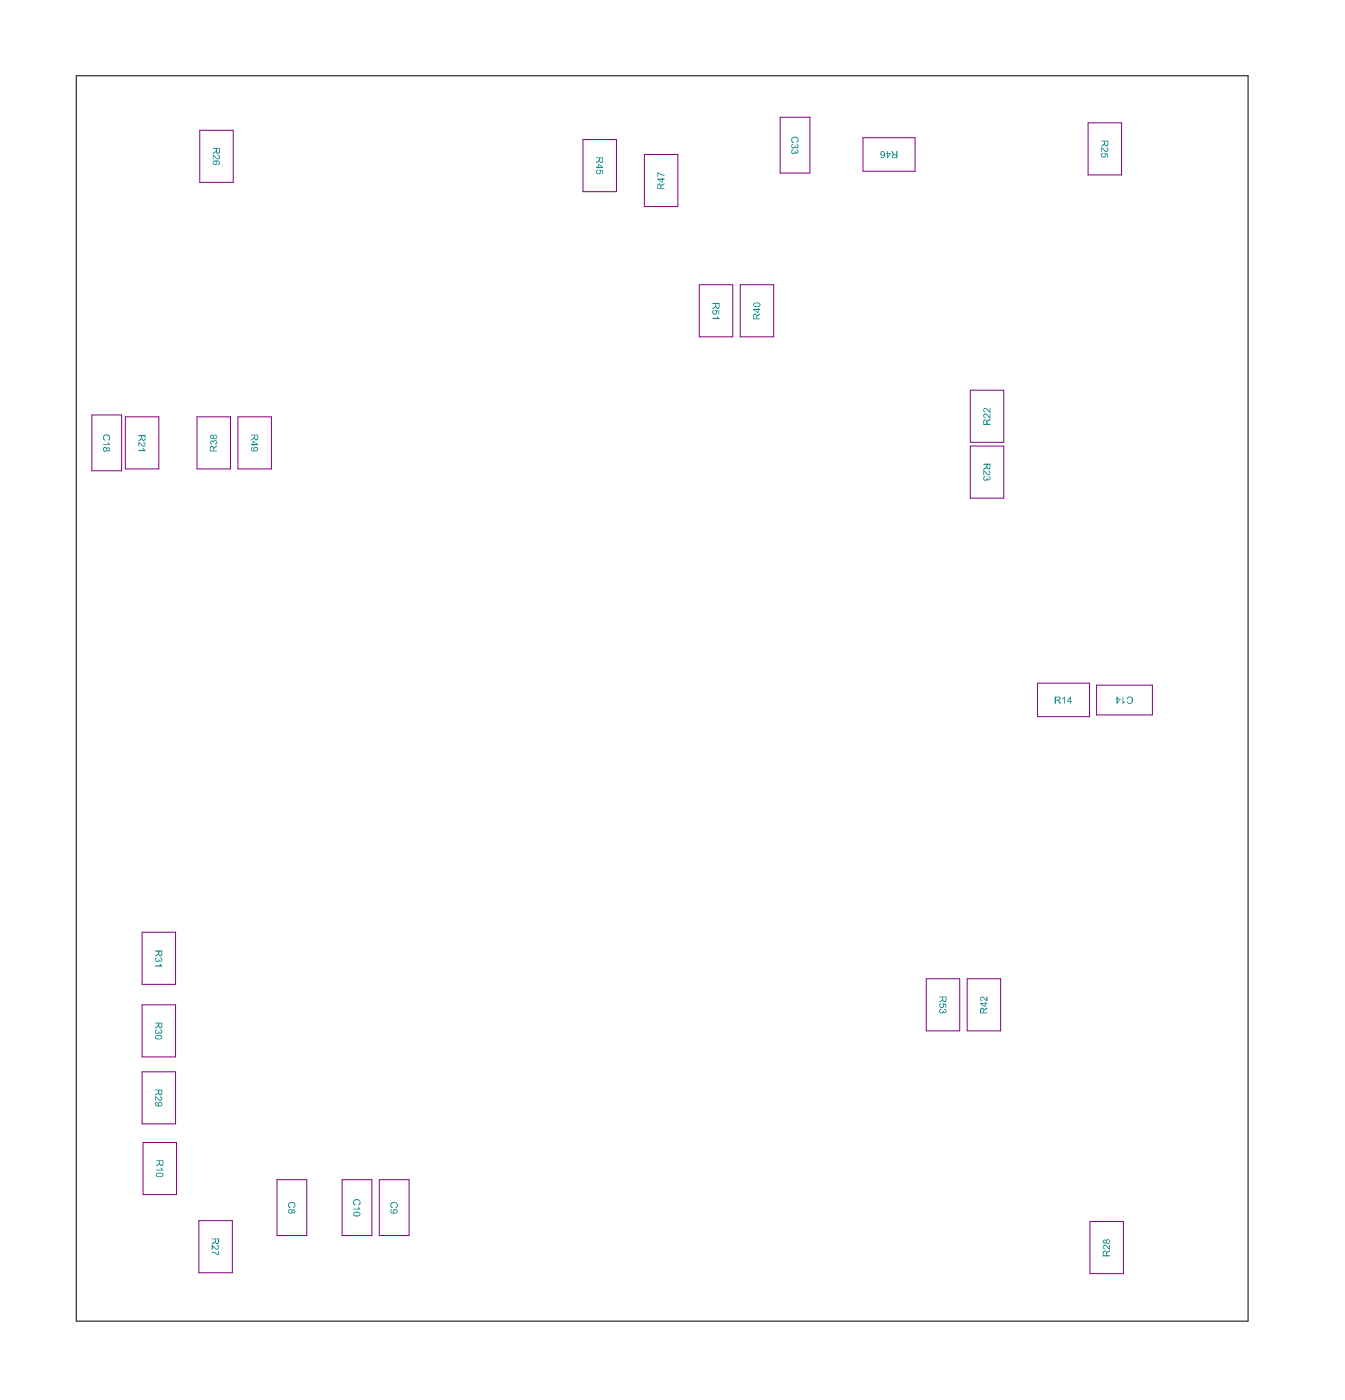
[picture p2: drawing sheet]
<svg xmlns="http://www.w3.org/2000/svg" width="305mm" height="318mm" viewBox="0 0 305 318" stroke-linecap="round" stroke-linejoin="round" font-family="sans-serif">
<g fill="none" stroke="#800080" stroke-width=".23">
<path d="M45.3 29.6h7.6v11.8h-7.6zM132.3 31.7h7.6v11.8h-7.6zM146.2 35.1h7.6v11.8h-7.6zM177 26.6h6.8v12.7h-6.8zM195.8 31.3h11.8v7.6h-11.8zM246.9 27.9h7.6v11.8h-7.6zM158.7 64.6h7.6v11.9h-7.6zM167.9 64.6h7.6v11.9h-7.6zM20.8 94.2h6.8v12.7h-6.8zM28.4 94.6h7.6v11.9h-7.6zM44.7 94.6h7.6v11.9h-7.6zM54 94.6h7.6v11.9h-7.6z"/>
<path d="M220.1 88.6h7.6v11.8h-7.6zM220.1 101.3h7.6v11.8h-7.6zM235.4 155.1h11.8v7.6h-11.8zM248.8 155.6h12.7v6.7h-12.7zM32.2 211.7h7.6v11.8h-7.6zM32.2 228.1h7.6v11.9h-7.6zM210.1 222.2h7.6v11.8h-7.6zM219.4 222.2h7.6v11.8h-7.6zM32.2 243.3h7.6v11.9h-7.6zM32.5 259.4h7.6v11.8h-7.6zM45.1 277.1h7.6v11.9h-7.6zM62.8 267.8h6.8v12.7h-6.8z"/>
<path d="M77.6 267.8h6.8v12.7h-6.8zM86.1 267.8h6.7v12.7h-6.7zM247.3 277.3h7.6v11.9h-7.6z"/>
</g>
<g fill="#008080">
<path d="M255.9 158.2a.84 .84 0 0 1 1.1 .8 .84 .84 0 0 1-1.1 .8l-.3-.4 .3-.1a.53 .53 0 0 0 .7 .2 .53 .53 0 0 0 .2-.7 .46 .46 0 0 0-.5-.5 .46 .46 0 0 0-.4 .5l-.3-.2z"/>
<path d="M254.7 158.2h.1v1.2l.5-.2v.2l-.5 .4h-.1z"/>
<path d="M241 158.5l.6-.3v1.6h-.2v-1.3l-.3 .3z"/>
<path d="M31.4 100.3l.5 .3a.74 .74 0 0 0 .9 .5v-.4l-.3-.2a.22 .22 0 0 1 .3-.1 .22 .22 0 0 1 .1 .2 .49 .49 0 0 1-.1 .7 .49 .49 0 0 1-.7-.2l-.5-.5v.8h-.2z"/>
<path d="M31.4 102.2h1.3l-.3-.3v-.2h.2l.4 .7h-1.6z"/>
<path d="M23.5 98.9a.9 .9 0 0 1 1.1-.2 .9 .9 0 0 1 .4 1l-.4 .3-.1-.2a.55 .55 0 0 0 .2-.8 .55 .55 0 0 0-.8-.1 .53 .53 0 0 0-.3 .5 .53 .53 0 0 0 .4 .5l-.2 .1a.67 .67 0 0 1-.3-1z"/>
<path d="M23.4 100.8h1.2l-.2-.3 .2-.1 .4 .6h-1.6z"/>
<path d="M48.3 35.2h.2l.5 .5a.34 .34 0 0 0 .6 .3 .34 .34 0 0 0 0-.6l-.2-.1 .1-.1a.53 .53 0 0 1 .3 .8 .53 .53 0 0 1-.9-.2l-.4-.4v.8h-.2z"/>
<path d="M249.9 33.5l.4 .1a.74 .74 0 0 0 .9 .6v-.1a.24 .24 0 0 0 .1-.2 .24 .24 0 0 0-.3-.2v-.2a.51 .51 0 0 1 .3 .8 .51 .51 0 0 1-.8-.2l-.5-.4v.8h-.1z"/>
<path d="M250 34.7h.3v.2a.36 .36 0 0 0-.2 .6 .36 .36 0 0 0 .6 0 .36 .36 0 0 0-.2-.6l.1-.2 .8 .2v.8h-.2v-.6l-.4-.1a.51 .51 0 0 1-.1 .7 .51 .51 0 0 1-.7 0 .55 .55 0 0 1 0-1z"/>
<path d="M223.3 94a1.01 1.01 0 0 1 1.2 .6v.1v-.8h.2v1.1l-.5-.4a.61 .61 0 0 0-.9-.3 .28 .28 0 0 0 0 .3 .28 .28 0 0 0 .3 .1l-.1 .2a.52 .52 0 0 1-.4-.4 .52 .52 0 0 1 .2-.5z"/>
<path d="M223.3 92.7l.4-.1 .8 .9v-.9h.2v1.1l-.3-.2a1.04 1.04 0 0 0-1.1-.6v.1a.28 .28 0 0 0 0 .4 .28 .28 0 0 0 .3 .1l-.1 .1a.52 .52 0 0 1-.4-.4 .52 .52 0 0 1 .2-.5z"/>
<path d="M250.4 282.7a1.11 1.11 0 0 1 1.1 .7l.1 .1v-.9h.2v1.1l-.3-.1a.79 .79 0 0 0-1.1-.6v.3l.3 .2v.1a.57 .57 0 0 1-.3-.9z"/>
<path d="M88.6 273.2a.86 .86 0 0 1 1.2-.2 .86 .86 0 0 1 .3 1.1l-.2 .2h-.2v-.2a.57 .57 0 0 0 .1-.9 .57 .57 0 0 0-.8 0 .44 .44 0 0 0-.3 .5 .44 .44 0 0 0 .4 .4v.2a.8 .8 0 0 1-.5-1.1z"/>
<path d="M80.4 272.4a.87 .87 0 0 1 1 0 .87 .87 0 0 1 .3 1l-.3 .3-.1-.3a.53 .53 0 0 0 .2-.7 .53 .53 0 0 0-.7-.2 .51 .51 0 0 0-.5 .5 .51 .51 0 0 0 .4 .5l-.1 .2a.72 .72 0 0 1-.5-.6 .72 .72 0 0 1 .3-.7z"/>
<path d="M80.1 274.4h1.3l-.2-.2v-.2h.2l.4 .6h-1.7z"/>
<path d="M65.4 273.2a.86 .86 0 0 1 1.2-.2 .86 .86 0 0 1 .3 1.1l-.2 .2h-.2v-.2a.57 .57 0 0 0 .1-.9 .57 .57 0 0 0-.8 0 .44 .44 0 0 0-.3 .5 .44 .44 0 0 0 .4 .4l-.1 .2a.8 .8 0 0 1-.4-1.1z"/>
<path d="M48 282.7l.5 .2a.88 .88 0 0 0 1 .6l.1-.4-.4-.1v-.3a.53 .53 0 0 1 .5 .5 .53 .53 0 0 1-.4 .6 .53 .53 0 0 1-.6-.4l-.4-.4v.7h-.3z"/>
<path d="M48 284.2l1 .2 .5 .3v-.7h.1v1l-1-.5-.6-.1z"/>
<path d="M35.5 265.6h1.2l-.2-.4 .1-.1 .5 .6h-1.6z"/>
<path d="M35.2 248.9h.3l.4 .4a.38 .38 0 0 0 .4 .5 .38 .38 0 0 0 .3-.6l-.3-.1 .1-.2a.53 .53 0 0 1 .3 .9 .53 .53 0 0 1-.9-.2l-.4-.4v.7h-.2z"/>
<path d="M35.3 217.5l.3-.1v.2a.35 .35 0 0 0-.3 .4 .35 .35 0 0 0 .5 .2 .35 .35 0 0 0 .2-.5l.1 .1a.25 .25 0 0 0 .2 .3 .25 .25 0 0 0 .3-.2 .25 .25 0 0 0-.2-.2v-.3a.46 .46 0 0 1 .4 .6 .46 .46 0 0 1-.8 .2 .49 .49 0 0 1-.6 .1 .49 .49 0 0 1-.2-.6z"/>
<path d="M35.2 219.2h1.3l-.3-.4h.3l.3 .6h-1.6z"/>
<path d="M35.5 233.7h.1v.2a.33 .33 0 0 0-.3 .3 .33 .33 0 0 0 .4 .3 .33 .33 0 0 0 .3-.4h.1a.25 .25 0 0 0 .2 .4 .25 .25 0 0 0 .3-.3 .25 .25 0 0 0-.2-.2v-.3a.48 .48 0 0 1 .5 .7 .48 .48 0 0 1-.9 .1 .44 .44 0 0 1-.5 .2 .44 .44 0 0 1-.3-.5z"/>
<path d="M179.6 31.3a.9 .9 0 0 1 1.1-.2 .9 .9 0 0 1 .4 1l-.4 .4-.1-.3a.53 .53 0 0 0 .3-.8 .53 .53 0 0 0-.8-.1 .52 .52 0 0 0-.4 .5 .52 .52 0 0 0 .4 .5l-.1 .2a.67 .67 0 0 1-.4-1.1z"/>
<path d="M179.7 32.7l.3-.1v.3a.31 .31 0 0 0-.3 .4 .31 .31 0 0 0 .4 .2 .31 .31 0 0 0 .2-.5h.2a.27 .27 0 0 0 .1 .4 .27 .27 0 0 0 .4-.2 .27 .27 0 0 0-.2-.3l-.1-.2a.42 .42 0 0 1 .4 .6 .42 .42 0 0 1-.7 .1 .46 .46 0 0 1-.7 .2 .46 .46 0 0 1-.1-.7z"/>
<path d="M179.7 34l.3-.1v.2a.31 .31 0 0 0-.3 .4 .31 .31 0 0 0 .4 .2 .31 .31 0 0 0 .2-.4h.2a.28 .28 0 0 0 .2 .4 .28 .28 0 0 0 .3-.2 .28 .28 0 0 0-.3-.4v-.2a.48 .48 0 0 1 .5 .6 .48 .48 0 0 1-.8 .2v-.1a.46 .46 0 0 1-.7 .2 .46 .46 0 0 1 0-.7z"/>
<path d="M223.1 106.8l.3 .1a1.13 1.13 0 0 0 1.1 .7v-.1a.28 .28 0 0 0 0-.4 .28 .28 0 0 0-.3 0l.1-.2a.49 .49 0 0 1 .3 .8 .49 .49 0 0 1-.8-.1l-.5-.5v.8h-.2z"/>
<path d="M223.3 108.2l.2-.1v.2a.34 .34 0 0 0-.3 .4 .34 .34 0 0 0 .5 .3 .34 .34 0 0 0 .2-.5h.1a.27 .27 0 0 0 .2 .3 .27 .27 0 0 0 .3-.1 .27 .27 0 0 0-.1-.4l-.1-.1a.42 .42 0 0 1 .4 .6 .42 .42 0 0 1-.8 0 .47 .47 0 0 1-.7 .3 .47 .47 0 0 1 0-.8z"/>
<path d="M47.8 100h.2l.4 .2a.51 .51 0 0 1 .9 0 .51 .51 0 0 1-.5 .8v-.2a.33 .33 0 0 0 .3-.4 .33 .33 0 0 0-.4-.2 .33 .33 0 0 0-.2 .3h-.2a.29 .29 0 0 0-.3-.3 .29 .29 0 0 0-.3 .3 .29 .29 0 0 0 .4 .2l-.1 .3a.52 .52 0 0 1-.4-.4 .52 .52 0 0 1 .2-.6z"/>
<path d="M222.5 226.4a1.05 1.05 0 0 1 1.3 .6v-.7h.2v1l-.4-.1a.84 .84 0 0 0-1-.7l-.1 .4 .3 .4a.57 .57 0 0 1-.3-.9z"/>
<path d="M135.3 38.6l.4-.1v.2a.35 .35 0 0 0-.3 .5 .35 .35 0 0 0 .6 .1 .35 .35 0 0 0 0-.5v-.3l.8 .2v.8h-.1v-.6l-.5-.1a.53 .53 0 0 1-.4 .8 .53 .53 0 0 1-.6-.7z"/>
<path d="M149.2 39.1l1 .5 .6 .1v.2l-1-.2-.5-.3v.7h-.1z"/>
<path d="M161.7 70.5l.4-.1v.2a.36 .36 0 0 0-.2 .5 .36 .36 0 0 0 .6 0 .36 .36 0 0 0-.2-.5l.1-.2 .8 .2v.8h-.2v-.7l-.4-.1a.55 .55 0 0 1-.5 .9 .55 .55 0 0 1-.4-.9z"/>
<path d="M161.7 72.2h1.2l-.2-.3 .1-.1 .5 .6h-1.6z"/>
<path d="M213.2 227.9l.4-.1v.2a.36 .36 0 0 0-.4 .4 .36 .36 0 0 0 .6 .2 .36 .36 0 0 0 0-.6l.1-.2 .8 .2v.8h-.2v-.7l-.4-.1a.55 .55 0 0 1-.2 .8 .55 .55 0 0 1-.7-.1 .55 .55 0 0 1 0-.7z"/>
<path d="M213.2 229.1h.4v.1a.33 .33 0 0 0-.3 .4 .33 .33 0 0 0 .3 .3 .33 .33 0 0 0 .3-.4h.2a.26 .26 0 0 0 .1 .3 .26 .26 0 0 0 .4-.2 .26 .26 0 0 0-.3-.3v-.2a.49 .49 0 0 1 .4 .6 .49 .49 0 0 1-.6 .3l-.1-.2a.51 .51 0 0 1-.8 .1 .51 .51 0 0 1 0-.8z"/>
<path d="M253.6 158.8v.6l.5-.6zM253.3 158.2h.3v.4h.7l-.8 1.2h-.2v-1h-.1v-.2h.1z"/>
<path d="M239.6 158.3v.5h.6a.26 .26 0 0 0 .2-.3 .26 .26 0 0 0-.3-.2zM239.3 158.2h.8a.43 .43 0 0 1 .5 .3 .43 .43 0 0 1-.4 .5l.5 .8h-.2l-.6-.8h-.3v.8h-.3z"/>
<path d="M242.8 158.5l-.5 .7h.5zM242.8 158.2h.1v1h.3v.2h-.3v.4h-.1v-.4h-.7z"/>
<path d="M32.2 99l.1 .6a.26 .26 0 0 0 .3 .3 .26 .26 0 0 0 .2-.4v-.5zM31.4 98.8h1.6v.7a.44 .44 0 0 1-.4 .6 .44 .44 0 0 1-.4-.5l-.8 .6v-.2l.7-.5v-.5h-.7z"/>
<path d="M24.3 102.1a.26 .26 0 0 0 .5 0 .26 .26 0 0 0-.5 0zM23.5 102a.3 .3 0 0 0 .6 0 .3 .3 0 0 0-.6 0zM23.6 101.6l.4-.1 .2 .3a.41 .41 0 0 1 .6-.1 .41 .41 0 0 1 0 .6 .41 .41 0 0 1-.6-.1 .47 .47 0 0 1-.7 .3 .47 .47 0 0 1 0-.8z"/>
<path d="M49.2 33.8v.6a.26 .26 0 0 0 .3 .2 .26 .26 0 0 0 .2-.3v-.5zM48.3 33.6h1.6v.8a.47 .47 0 0 1-.4 .5 .47 .47 0 0 1-.5-.4l-.7 .5v-.3l.7-.4v-.5h-.7z"/>
<path d="M48.5 36.5l.1-.1a.84 .84 0 0 1 1.3 .8l-.3 .2h-.1v-.1a.36 .36 0 0 0 .2-.5 .36 .36 0 0 0-.5-.2h-.1a.49 .49 0 0 1 0 .7 .49 .49 0 0 1-.7 0 .49 .49 0 0 1 .1-.7zM48.5 37a.34 .34 0 0 0 .6 0 .34 .34 0 0 0-.6 0z"/>
<path d="M250.7 32.1v.6a.3 .3 0 0 0 .3 .3 .3 .3 0 0 0 .3-.4v-.5zM249.9 31.9h1.6v.7a.47 .47 0 0 1-.4 .6 .47 .47 0 0 1-.6-.5v.3l-.6 .3v-.3l.6-.5v-.4h-.6z"/>
<path d="M202.7 35.2a.27 .27 0 0 0-.2 .4 .27 .27 0 0 0 .3 .1h.5v-.5zM202.2 34.3h.2l.6 .8h.3v-.8h.3v1.6h-.8a.43 .43 0 0 1-.5-.4 .43 .43 0 0 1 .5-.4z"/>
<path d="M201.4 34.9v.7l.5-.7zM201.2 34.3h.2v.4h.7l-.7 1.2h-.2v-1h-.2v-.2h.2z"/>
<path d="M200 34.3a.8 .8 0 0 1 .8 .4 .8 .8 0 0 1-.2 1 .52 .52 0 0 1-.4 .2 .52 .52 0 0 1-.5-.3l.3-.1a.35 .35 0 0 0 .5 .2 .35 .35 0 0 0 .1-.5 .51 .51 0 0 1-.8 0 .51 .51 0 0 1 0-.7zM199.9 34.8a.36 .36 0 0 0 .7 0 .36 .36 0 0 0-.7 0z"/>
<path d="M223.4 95.4l-.1 .2v.6h.5v-.4a.28 .28 0 0 0 0-.3 .28 .28 0 0 0-.4-.1zM223.3 95.2h.5l.2 .4 .1-.2 .6-.3v.2l-.7 .5v.4h.7v.3h-1.6v-1.1z"/>
<path d="M250.5 284.1l-.1 .3v.6h.6v-.6l-.2-.3zM250.3 284.1h.1a.38 .38 0 0 1 .3-.2 .38 .38 0 0 1 .3 .2l.1 .3 .7-.6v.3l-.7 .5v.4h.7v.2h-1.6z"/>
<path d="M250.4 281.9a.27 .27 0 0 0 .5 0 .27 .27 0 0 0-.5 0zM251 281.9a.35 .35 0 0 0 .7 0 .35 .35 0 0 0-.7 0zM250.5 281.4h.4l.1 .3a.49 .49 0 0 1 .7-.2 .49 .49 0 0 1 0 .8 .49 .49 0 0 1-.7-.2 .4 .4 0 0 1-.7 .1 .4 .4 0 0 1 .2-.7z"/>
<path d="M89.3 275.1a.4 .4 0 0 0 .8 0 .4 .4 0 0 0-.8 0zM88.7 274.6l.3-.1v.2a.36 .36 0 0 0-.3 .5 .36 .36 0 0 0 .5 .2h.1a.49 .49 0 0 1 .2-.8 .49 .49 0 0 1 .7 .3 .49 .49 0 0 1-.6 .6 .72 .72 0 0 1-.7 0 .72 .72 0 0 1-.4-.7z"/>
<path d="M80.4 275.4a.39 .39 0 0 0 0 .5 .39 .39 0 0 0 .6 0 .35 .35 0 0 0 .5-.1 .35 .35 0 0 0-.3-.4zM80.4 275.2a1.03 1.03 0 0 1 1.4 .4 .92 .92 0 0 1-.8 .6 .92 .92 0 0 1-.9-.5z"/>
<path d="M66.3 275a.3 .3 0 0 0 .6 0 .3 .3 0 0 0-.6 0zM65.5 275a.35 .35 0 0 0 .7 0 .35 .35 0 0 0-.7 0zM65.6 274.5h.5l.2 .3a.42 .42 0 0 1 .6-.1 .42 .42 0 0 1 0 .6 .42 .42 0 0 1-.6 0 .52 .52 0 0 1-.8 0 .52 .52 0 0 1 .1-.8z"/>
<path d="M49 281.4v.5a.26 .26 0 0 0 .2 .3 .26 .26 0 0 0 .3-.3v-.5zM48 281.2h1.7v.7a.47 .47 0 0 1-.4 .6 .47 .47 0 0 1-.5-.5l-.8 .5v-.2l.8-.5v-.4h-.8z"/>
<path d="M36.3 263.6v.6a.3 .3 0 0 0 .3 .3 .3 .3 0 0 0 .3-.4v-.5zM35.5 263.4h1.6v.8a.47 .47 0 0 1-.5 .5 .47 .47 0 0 1-.5-.4l-.6 .5v-.3l.6-.5v-.4h-.6z"/>
<path d="M35.7 266.5a.45 .45 0 0 0 .1 .6 .45 .45 0 0 0 .6 0l.2-.1a.31 .31 0 0 0 .3-.4 .31 .31 0 0 0-.4-.2zM35.6 266.3h.1a.86 .86 0 0 1 1.4 .6 1.23 1.23 0 0 1-1.6 .1l-.1-.3z"/>
<path d="M36.1 247.6v.6a.26 .26 0 0 0 .3 .2 .26 .26 0 0 0 .2-.3v-.5zM35.2 247.4h1.6v.8a.47 .47 0 0 1-.4 .5 .47 .47 0 0 1-.5-.5l-.7 .5v-.2l.7-.4v-.5h-.7z"/>
<path d="M36 250.7a.34 .34 0 0 0 .6 0 .34 .34 0 0 0-.6 0zM35.3 250.3l.2-.1 .1 .1a.38 .38 0 0 0-.1 .6 .38 .38 0 0 0 .5 .1 .53 .53 0 0 1 .2-.9 .53 .53 0 0 1 .6 .8 1.12 1.12 0 0 1-1.6 0z"/>
<path d="M36.1 216v.6a.26 .26 0 0 0 .3 .3 .26 .26 0 0 0 .2-.3v-.6zM35.2 215.8h1.6v.8a.44 .44 0 0 1-.4 .5 .44 .44 0 0 1-.4-.5l-.8 .6v-.2l.7-.4v-.6h-.7z"/>
<path d="M36.1 232.4v.5a.26 .26 0 0 0 .3 .3 .26 .26 0 0 0 .2-.3v-.5zM35.2 232.2h1.6v.7a.47 .47 0 0 1-.4 .6 .47 .47 0 0 1-.5-.5l-.7 .5v-.2l.7-.4v-.5h-.7z"/>
<path d="M35.5 235.2a.45 .45 0 0 0 0 .6 .45 .45 0 0 0 .6 0 .37 .37 0 0 0 .5-.3 .37 .37 0 0 0-.5-.4zM35.4 235.1h.2a.68 .68 0 0 1 .9-.1 .68 .68 0 0 1 .2 .8l-.1 .1a1.04 1.04 0 0 1-1.4-.3z"/>
<path d="M224 105.5v.5a.28 .28 0 0 0 .2 .4 .28 .28 0 0 0 .3-.4v-.5zM223.1 105.3h1.6v.7a.43 .43 0 0 1-.4 .6 .43 .43 0 0 1-.4-.5l-.8 .6v-.2l.7-.5v-.5h-.7z"/>
<path d="M47.9 101.5l-.1 .2v.6h.6v-.6a.26 .26 0 0 0-.2-.2 .26 .26 0 0 0-.3 0zM47.8 101.3h.6l.1 .4 .1-.2 .6-.4v.3l-.7 .5v.4h.7v.2h-1.6v-.9z"/>
<path d="M47.8 99.2a.27 .27 0 0 0 .5 0 .27 .27 0 0 0-.5 0zM48.5 99.2a.32 .32 0 0 0 .6 0 .32 .32 0 0 0-.6 0zM47.8 98.8l.3-.1 .3 .2a.49 .49 0 0 1 .7 0 .49 .49 0 0 1-.1 .7l-.5 .1-.1-.2a.45 .45 0 0 1-.7-.1 .45 .45 0 0 1 .1-.6z"/>
<path d="M171.2 71.5l-.2 .2v.6h.6v-.6a.26 .26 0 0 0-.1-.2 .26 .26 0 0 0-.3 0zM171 71.3l.4-.1 .4 .5 .7-.6v.3l-.7 .5v.4h.7v.2h-1.6v-.8z"/>
<path d="M171.2 70.4l.7 .5v-.5zM170.9 70.1h1v-.1h.2v.1h.4v.3h-.4v.7h-.2l-1-.8z"/>
<path d="M171.1 69a.47 .47 0 0 0 .1 .5 .47 .47 0 0 0 .6 0h.1a.4 .4 0 0 0 .3-.5 .4 .4 0 0 0-.6-.1zM171.2 68.7h.2a.84 .84 0 0 1 1.1 .5 .93 .93 0 0 1-.8 .5 .93 .93 0 0 1-.8-.6z"/>
<path d="M222.7 229.1l-.1 .8h.5v-.6a.26 .26 0 0 0-.1-.3 .26 .26 0 0 0-.3 .1zM222.5 228.9l.4-.1 .4 .4 .7-.5v.3l-.7 .5v.4h.7v.2h-1.7z"/>
<path d="M222.7 227.9l.7 .6v-.6zM222.3 227.7h1.1v-.2h.2v.2h.4v.2h-.4v.7h-.2l-1.1-.7z"/>
<path d="M136.2 35.9v.6a.26 .26 0 0 0 .3 .3 .26 .26 0 0 0 .2-.4v-.5zM135.2 35.7h1.6v.7a.44 .44 0 0 1-.3 .6 .44 .44 0 0 1-.5-.5l-.8 .6v-.3l.7-.4v-.5h-.7z"/>
<path d="M135.8 37.4v.5h.7zM135.7 37.2l1.1 .7v.2h-1v.2h-.1v-.2h-.5v-.2h.5z"/>
<path d="M149.4 41.9l-.1 .9h.5v-.6a.26 .26 0 0 0-.1-.3 .26 .26 0 0 0-.3 0zM149.4 41.7h.5l.2 .4 .7-.5v.2l-.5 .3-.3 .4v.3h.8v.1h-1.6v-1z"/>
<path d="M149.5 40.8l.7 .5v-.5zM149.2 40.6h1v-.2h.1v.2h.5v.2h-.5v.7h-.1l-1-.8z"/>
<path d="M57.8 98.9v.6a.3 .3 0 0 0 .4 .2 .3 .3 0 0 0 .2-.3v-.5zM57 98.7h1.6v.8a.47 .47 0 0 1-.4 .5 .47 .47 0 0 1-.5-.5l-.7 .5v-.2l.7-.5v-.4h-.7z"/>
<path d="M57.5 100.3v.5h.7zM57.3 100.1l1.3 .8v.2h-1.1v.1l-.5-.1v-.3h.3z"/>
<path d="M57.7 102a.38 .38 0 0 0 .7 0 .38 .38 0 0 0-.7 0zM57.1 101.6l.2-.1v.2a.31 .31 0 0 0-.2 .4 .31 .31 0 0 0 .4 .2h.2a.52 .52 0 0 1 .2-.9 .52 .52 0 0 1 .7 .7 .98 .98 0 0 1-1.4 .3l-.3-.3z"/>
<path d="M162.5 69v.6a.3 .3 0 0 0 .3 .3 .3 .3 0 0 0 .3-.4v-.5zM161.7 68.8h1.6v.7a.47 .47 0 0 1-.5 .6 .47 .47 0 0 1-.5-.5l-.1 .3-.5 .3v-.2l.6-.5v-.5h-.6z"/>
<path d="M214 226.4v.6a.3 .3 0 0 0 .3 .3 .3 .3 0 0 0 .3-.4v-.5zM213.1 226.3h1.6v.7a.47 .47 0 0 1-.4 .5 .47 .47 0 0 1-.5-.4l-.7 .5v-.2l.7-.5v-.5h-.7z"/>
</g>
<path d="M17.3 17.2h265.9v282.7h-265.9z" fill="none" stroke="#000" stroke-width=".23"/>
</svg>
